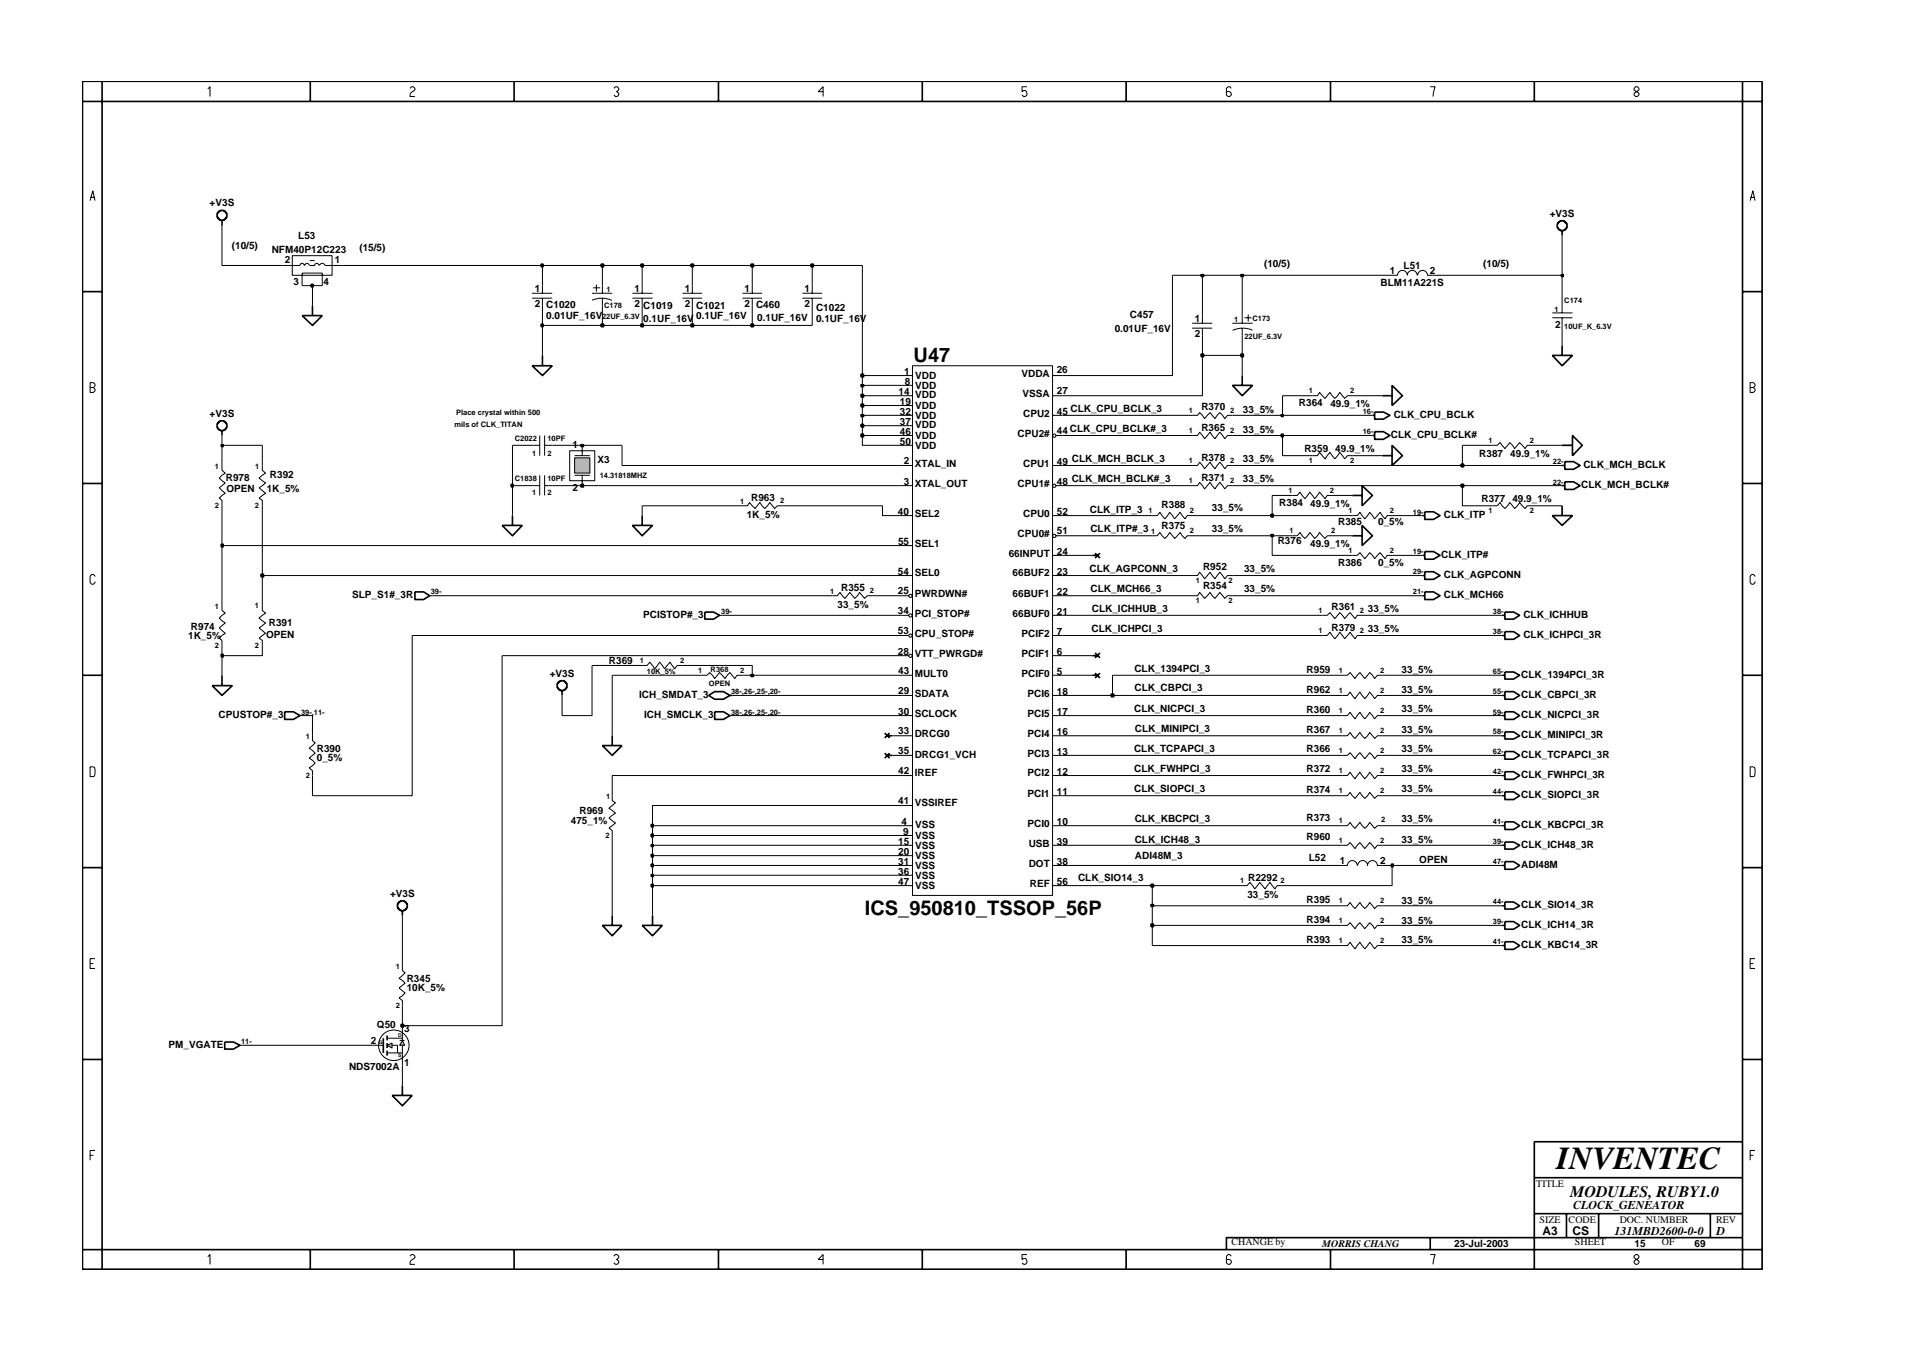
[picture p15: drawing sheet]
<svg xmlns="http://www.w3.org/2000/svg" width="297mm" height="210mm" viewBox="0 0 297 210" stroke-linecap="round" stroke-linejoin="round" font-family="sans-serif">
<defs><g id="words">
<text font-size="5" x="241.8" y="181.6">INVENTEC</text>
<g font-size="3.1">
<text x="141.9" y="56.3">U47</text>
<text x="134.4" y="142.2">ICS_950810_TSSOP_56P</text>
</g>
<text font-size="2.5" x="244" y="185.9">MODULES, RUBY1.0</text>
<g font-size="1.9">
<text x="239.6" y="191.9">A3</text>
<text x="244.3" y="192">CS</text>
<text x="244.4" y="187.9">CLOCK_GENEATOR</text>
<text x="250.8" y="191.9">131MBD2600-0-0</text>
<text x="266.6" y="191.9">D</text>
</g>
<g font-size="1.6">
<text x="32.6" y="32.1">+V3S</text>
<text x="240.8" y="33.7">+V3S</text>
<text x="36" y="38.7">(10/5)</text>
<text x="42.2" y="39.3">NFM40P12C223</text>
<text x="44.2" y="40.9">2</text>
<text x="46.3" y="37.1">L53</text>
<text x="52" y="40.9">1</text>
<text x="55.8" y="38.9">(15/5)</text>
<text x="196.4" y="41.5">(10/5)</text>
<text x="218.1" y="41.8">L51</text>
<text x="230.4" y="41.5">(10/5)</text>
<text x="45.6" y="44.3">3</text>
<text x="50.2" y="44.3">4</text>
<text x="83.1" y="45.3">1</text>
<text x="83.1" y="47.7">2</text>
<text x="84.9" y="47.9">C1020</text>
<text x="98.6" y="45.3">1</text>
<text x="98.6" y="47.7">2</text>
<text x="106.4" y="45.3">1</text>
<text x="106.4" y="47.7">2</text>
<text x="115.7" y="45.3">1</text>
<text x="115.7" y="47.7">2</text>
<text x="117.5" y="47.9">C460</text>
<text x="125" y="45.3">1</text>
<text x="125" y="47.7">2</text>
<text x="214.5" y="44.4">BLM11A221S</text>
<text x="215.9" y="42.6">1</text>
<text x="222.1" y="42.6">2</text>
<text x="84.9" y="49.6">0.01UF_16V</text>
<text x="99.9" y="50">0.1UF_16V</text>
<text x="99.9" y="48">C1019</text>
<text x="108.1" y="49.6">0.1UF_16V</text>
<text x="108.1" y="48">C1021</text>
<text x="117.6" y="49.8">0.1UF_16V</text>
<text x="126.8" y="50">0.1UF_16V</text>
<text x="126.8" y="48.3">C1022</text>
<text x="173.2" y="51.6">0.01UF_16V</text>
<text x="175.5" y="49.4">C457</text>
<text x="185.6" y="50">1</text>
<text x="185.6" y="52.3">2</text>
<text x="241.6" y="51">2</text>
<text x="140.5" y="58.3">1</text>
<text x="140.6" y="59.8">8</text>
<text x="142.2" y="58.9">VDD</text>
<text x="158.7" y="58.5">VDDA</text>
<text x="164.2" y="58">26</text>
<text x="32.6" y="64.8">+V3S</text>
<text x="139.6" y="61.4">14</text>
<text x="139.8" y="62.9">19</text>
<text x="139.8" y="64.4">32</text>
<text x="142.2" y="60.4">VDD</text>
<text x="142.2" y="61.9">VDD</text>
<text x="142.2" y="63.5">VDD</text>
<text x="142.2" y="65">VDD</text>
<text x="158.9" y="61.6">VSSA</text>
<text x="159" y="64.8">CPU2</text>
<text x="164.2" y="61.2">27</text>
<text x="164.2" y="64.4">45</text>
<text x="166.3" y="64">CLK_CPU_BCLK_3</text>
<text x="186.6" y="63.8">R370</text>
<text x="193.1" y="64.2">33_5%</text>
<text x="201.8" y="63">R364</text>
<text x="206.7" y="63.2">49.9_1%</text>
<text x="216.5" y="64.9">CLK_CPU_BCLK</text>
<text x="88.9" y="69.6">1</text>
<text x="92.8" y="72">X3</text>
<text x="139.8" y="66.1">37</text>
<text x="139.8" y="67.6">46</text>
<text x="139.8" y="69.1">50</text>
<text x="142.2" y="66.6">VDD</text>
<text x="142.2" y="68.2">VDD</text>
<text x="142.2" y="69.7">VDD</text>
<text x="158.1" y="67.9">CPU2#</text>
<text x="164.2" y="67.5">44</text>
<text x="166.2" y="67">CLK_CPU_BCLK#_3</text>
<text x="166.5" y="71.7">CLK_MCH_BCLK_3</text>
<text x="186.6" y="66.9">R365</text>
<text x="186.6" y="71.6">R378</text>
<text x="193.1" y="67.3">33_5%</text>
<text x="193.1" y="71.7">33_5%</text>
<text x="202.6" y="70.2">R359</text>
<text x="207.4" y="70.2">49.9_1%</text>
<text x="216.1" y="68.1">CLK_CPU_BCLK#</text>
<text x="229.8" y="71">R387</text>
<text x="234.6" y="71">49.9_1%</text>
<text x="35.1" y="74.7">R978</text>
<text x="35.2" y="76.4">OPEN</text>
<text x="41.4" y="76.4">1K_5%</text>
<text x="41.9" y="74.3">R392</text>
<text x="88.9" y="76.2">2</text>
<text x="116.7" y="77.8">R963</text>
<text x="140.4" y="72.1">2</text>
<text x="140.4" y="75.3">3</text>
<text x="142.1" y="72.6">XTAL_IN</text>
<text x="142.1" y="75.6">XTAL_OUT</text>
<text x="158.1" y="75.6">CPU1#</text>
<text x="159" y="72.6">CPU1</text>
<text x="164.2" y="72.2">49</text>
<text x="164.2" y="75.3">48</text>
<text x="166.5" y="74.8">CLK_MCH_BCLK#_3</text>
<text x="186.6" y="74.7">R371</text>
<text x="193.1" y="74.9">33_5%</text>
<text x="230.2" y="78">R377</text>
<text x="235" y="78">49.9_1%</text>
<text x="245.6" y="75.9">CLK_MCH_BCLK#</text>
<text x="246" y="72.7">CLK_MCH_BCLK</text>
<text x="116" y="80.5">1K_5%</text>
<text x="139.5" y="80">40</text>
<text x="142.1" y="80.3">SEL2</text>
<text x="158.1" y="83.4">CPU0#</text>
<text x="159" y="80.3">CPU0</text>
<text x="164.2" y="80">52</text>
<text x="164.2" y="83">51</text>
<text x="169.3" y="79.7">CLK_ITP_3</text>
<text x="169.4" y="82.6">CLK_ITP#_3</text>
<text x="180.5" y="82.2">R375</text>
<text x="180.5" y="78.9">R388</text>
<text x="188.3" y="82.6">33_5%</text>
<text x="188.3" y="79.3">33_5%</text>
<text x="198.7" y="78.6">R384</text>
<text x="203.5" y="78.8">49.9_1%</text>
<text x="207.9" y="81.6">R385</text>
<text x="214.1" y="81.6">0_5%</text>
<text x="224.3" y="80.5">CLK_ITP</text>
<text x="139.5" y="89.3">54</text>
<text x="139.5" y="84.7">55</text>
<text x="142.1" y="89.6">SEL0</text>
<text x="142.1" y="84.9">SEL1</text>
<text x="156.7" y="86.5">66INPUT</text>
<text x="157.3" y="89.6">66BUF2</text>
<text x="164.2" y="89.3">23</text>
<text x="164.2" y="86.2">24</text>
<text x="169.3" y="88.8">CLK_AGPCONN_3</text>
<text x="186.9" y="88.5">R952</text>
<text x="193.3" y="88.8">33_5%</text>
<text x="198.5" y="84.6">R376</text>
<text x="203.5" y="84.9">49.9_1%</text>
<text x="207.9" y="87.9">R386</text>
<text x="214.1" y="87.9">0_5%</text>
<text x="223.9" y="86.7">CLK_ITP#</text>
<text x="224.3" y="89.8">CLK_AGPCONN</text>
<text x="54.7" y="92.9">SLP_S1#_3R</text>
<text x="130.1" y="94.5">33_5%</text>
<text x="130.7" y="91.8">R355</text>
<text x="139.5" y="92.3">25</text>
<text x="139.5" y="95.4">34</text>
<text x="142.1" y="95.8">PCI_STOP#</text>
<text x="142.1" y="92.7">PWRDWN#</text>
<text x="157.3" y="95.8">66BUF0</text>
<text x="157.3" y="92.7">66BUF1</text>
<text x="164.2" y="95.5">21</text>
<text x="164.2" y="92.5">22</text>
<text x="169.4" y="91.9">CLK_MCH66_3</text>
<text x="169.6" y="95.1">CLK_ICHHUB_3</text>
<text x="186.9" y="91.5">R354</text>
<text x="193.3" y="92">33_5%</text>
<text x="206.9" y="94.8">R361</text>
<text x="212.5" y="95.1">33_5%</text>
<text x="224.3" y="92.9">CLK_MCH66</text>
<text x="29.2" y="99.3">1K_5%</text>
<text x="29.7" y="97.8">R974</text>
<text x="41.3" y="99.2">OPEN</text>
<text x="41.8" y="97.2">R391</text>
<text x="99.9" y="96">PCISTOP#_3</text>
<text x="139.5" y="101.7">28</text>
<text x="139.5" y="98.6">53</text>
<text x="142.1" y="99">CPU_STOP#</text>
<text x="158.7" y="99">PCIF2</text>
<text x="164.2" y="101.8">6</text>
<text x="164.2" y="98.7">7</text>
<text x="169.6" y="98.1">CLK_ICHPCI_3</text>
<text x="206.9" y="98">R379</text>
<text x="212.5" y="98.1">33_5%</text>
<text x="236.7" y="96">CLK_ICHHUB</text>
<text x="236.7" y="99.1">CLK_ICHPCI_3R</text>
<text x="85.4" y="105.1">+V3S</text>
<text x="94.6" y="103.2">R369</text>
<text x="139.6" y="107.9">29</text>
<text x="139.6" y="104.7">43</text>
<text x="142.1" y="102">VTT_PWRGD#</text>
<text x="142.1" y="105.1">MULT0</text>
<text x="158.7" y="105.1">PCIF0</text>
<text x="158.7" y="102">PCIF1</text>
<text x="164.2" y="108">18</text>
<text x="164.2" y="104.8">5</text>
<text x="176.2" y="104.4">CLK_1394PCI_3</text>
<text x="176.2" y="107.4">CLK_CBPCI_3</text>
<text x="203" y="104.6">R959</text>
<text x="203" y="107.7">R962</text>
<text x="217.7" y="104.6">33_5%</text>
<text x="217.7" y="107.7">33_5%</text>
<text x="236.3" y="105.3">CLK_1394PCI_3R</text>
<text x="34" y="111.6">CPUSTOP#_3</text>
<text x="99.3" y="108.4">ICH_SMDAT_3</text>
<text x="100.1" y="111.6">ICH_SMCLK_3</text>
<text x="139.6" y="111">30</text>
<text x="142.1" y="111.3">SCLOCK</text>
<text x="142.1" y="108.3">SDATA</text>
<text x="159.6" y="111.3">PCI5</text>
<text x="159.6" y="108.3">PCI6</text>
<text x="164.2" y="111.1">17</text>
<text x="176.2" y="110.6">CLK_NICPCI_3</text>
<text x="176.3" y="113.7">CLK_MINIPCI_3</text>
<text x="203" y="110.8">R360</text>
<text x="203" y="113.9">R367</text>
<text x="217.7" y="113.9">33_5%</text>
<text x="217.7" y="110.6">33_5%</text>
<text x="236.3" y="111.6">CLK_NICPCI_3R</text>
<text x="236.3" y="108.4">CLK_CBPCI_3R</text>
<text x="49.2" y="118.3">0_5%</text>
<text x="49.2" y="116.8">R390</text>
<text x="139.6" y="114.1">33</text>
<text x="139.6" y="117.2">35</text>
<text x="142.1" y="114.5">DRCG0</text>
<text x="142.1" y="117.7">DRCG1_VCH</text>
<text x="159.6" y="117.6">PCI3</text>
<text x="159.6" y="114.5">PCI4</text>
<text x="164.2" y="117.3">13</text>
<text x="164.2" y="114.1">16</text>
<text x="176.2" y="116.8">CLK_TCPAPCI_3</text>
<text x="176.2" y="119.9">CLK_FWHPCI_3</text>
<text x="203" y="119.9">R372</text>
<text x="203" y="116.8">R366</text>
<text x="217.7" y="119.9">33_5%</text>
<text x="217.7" y="116.8">33_5%</text>
<text x="236.3" y="117.8">CLK_TCPAPCI_3R</text>
<text x="236.3" y="114.6">CLK_MINIPCI_3R</text>
<text x="139.6" y="125">41</text>
<text x="139.6" y="120.3">42</text>
<text x="142.1" y="125.3">VSSIREF</text>
<text x="142.1" y="120.6">IREF</text>
<text x="159.6" y="123.8">PCI1</text>
<text x="159.6" y="120.6">PCI2</text>
<text x="164.2" y="123.5">11</text>
<text x="164.2" y="120.4">12</text>
<text x="176.2" y="123">CLK_SIOPCI_3</text>
<text x="203" y="123.2">R374</text>
<text x="217.7" y="123">33_5%</text>
<text x="236.3" y="120.9">CLK_FWHPCI_3R</text>
<text x="236.3" y="123.9">CLK_SIOPCI_3R</text>
<text x="88.7" y="128">475_1%</text>
<text x="90" y="126.5">R969</text>
<text x="139.6" y="131.2">15</text>
<text x="140.1" y="128.2">4</text>
<text x="140.3" y="129.7">9</text>
<text x="142.2" y="128.7">VSS</text>
<text x="142.2" y="130.3">VSS</text>
<text x="142.2" y="131.8">VSS</text>
<text x="159.6" y="128.4">PCI0</text>
<text x="159.8" y="131.6">USB</text>
<text x="164.2" y="131.2">39</text>
<text x="164.2" y="128.2">10</text>
<text x="176.3" y="127.7">CLK_KBCPCI_3</text>
<text x="176.3" y="131">CLK_ICH48_3</text>
<text x="203" y="130.6">R960</text>
<text x="203" y="127.5">R373</text>
<text x="217.7" y="131">33_5%</text>
<text x="217.7" y="127.7">33_5%</text>
<text x="236.3" y="128.6">CLK_KBCPCI_3R</text>
<text x="236.3" y="131.7">CLK_ICH48_3R</text>
<text x="139.6" y="132.9">20</text>
<text x="139.6" y="134.4">31</text>
<text x="139.6" y="135.9">36</text>
<text x="139.6" y="137.5">47</text>
<text x="142.2" y="133.4">VSS</text>
<text x="142.2" y="135">VSS</text>
<text x="142.2" y="136.5">VSS</text>
<text x="159.8" y="134.7">DOT</text>
<text x="160" y="137.7">REF</text>
<text x="164.2" y="137.5">56</text>
<text x="164.2" y="134.4">38</text>
<text x="167.5" y="136.8">CLK_SIO14_3</text>
<text x="176.3" y="133.5">ADI48M_3</text>
<text x="193.9" y="136.8">R2292</text>
<text x="203.3" y="133.7">L52</text>
<text x="208.1" y="134.3">1</text>
<text x="214.4" y="134.3">2</text>
<text x="220.5" y="134.1">OPEN</text>
<text x="236.3" y="134.9">ADI48M</text>
<text x="60.6" y="139.4">+V3S</text>
<text x="142.2" y="138.1">VSS</text>
<text x="193.8" y="139.5">33_5%</text>
<text x="203" y="140.3">R395</text>
<text x="203" y="143.4">R394</text>
<text x="217.7" y="140.5">33_5%</text>
<text x="217.7" y="143.6">33_5%</text>
<text x="236.3" y="141">CLK_SIO14_3R</text>
<text x="203" y="146.5">R393</text>
<text x="217.7" y="146.5">33_5%</text>
<text x="236.3" y="147.3">CLK_KBC14_3R</text>
<text x="236.3" y="144.2">CLK_ICH14_3R</text>
<text x="63.2" y="152.5">R345</text>
<text x="63.2" y="154">10K_5%</text>
<text x="58.6" y="159.7">Q50</text>
<text x="62.8" y="160.4">3</text>
<text x="26.2" y="162.8">PM_VGATE</text>
<text x="54.2" y="166.2">NDS7002A</text>
<text x="57.6" y="162.2">2</text>
<text x="62.8" y="165.6">1</text>
<text x="238.7" y="184.4">TITLE</text>
<text x="239.2" y="190">SIZE</text>
<text x="243.7" y="190">CODE</text>
<text x="251.6" y="190">DOC. NUMBER</text>
<text x="266.6" y="190">REV</text>
<text x="191.3" y="193.5">CHANGE by</text>
<text x="205.4" y="193.7">MORRIS CHANG</text>
<text x="225.9" y="193.7">23-Jul-2003</text>
<text x="244.7" y="193.5">SHEET</text>
<text x="253.9" y="193.7">15</text>
<text x="258.2" y="193.5">OF</text>
<text x="263.3" y="193.7">69</text>
</g>
<g font-size="1.2">
<text x="93.8" y="47.9">C178</text>
<text x="94.2" y="45.3">1</text>
<text x="243" y="47">C174</text>
<text x="93.5" y="49.6">22UF_6.3V</text>
<text x="191.7" y="50">1</text>
<text x="193.3" y="52.7">22UF_6.3V</text>
<text x="194.6" y="49.8">C173</text>
<text x="241.5" y="48.4">1</text>
<text x="243" y="51.2">10UF_K_6.3V</text>
<text x="70.9" y="64.5">Place crystal within 500</text>
<text x="184.7" y="64.2">1</text>
<text x="191.1" y="64.2">2</text>
<text x="203.3" y="61.1">1</text>
<text x="209.7" y="61.1">2</text>
<text x="211.7" y="64.4">16-</text>
<text x="70.6" y="66.3">mils of CLK_TITAN</text>
<text x="80" y="68.5">C2022</text>
<text x="82.7" y="70.8">1</text>
<text x="85" y="68.5">10PF</text>
<text x="85" y="70.8">2</text>
<text x="184.7" y="67.3">1</text>
<text x="184.7" y="72">1</text>
<text x="191.1" y="67.3">2</text>
<text x="191.1" y="72">2</text>
<text x="203.3" y="72">1</text>
<text x="209.7" y="72">2</text>
<text x="211.7" y="67.5">16-</text>
<text x="231.3" y="68.8">1</text>
<text x="237.7" y="68.8">2</text>
<text x="33.4" y="72.8">1</text>
<text x="39.7" y="72.8">1</text>
<text x="80" y="74.7">C1838</text>
<text x="82.7" y="77">1</text>
<text x="85" y="74.7">10PF</text>
<text x="85" y="77">2</text>
<text x="93.2" y="74.3">14.31818MHZ</text>
<text x="184.7" y="75">1</text>
<text x="191.1" y="75">2</text>
<text x="200.2" y="76.6">1</text>
<text x="206.6" y="76.6">2</text>
<text x="241.3" y="72.2">22-</text>
<text x="241.3" y="75.3">22-</text>
<text x="33.4" y="78.9">2</text>
<text x="39.6" y="78.9">2</text>
<text x="115" y="78.2">1</text>
<text x="121.2" y="78.2">2</text>
<text x="178.4" y="79.7">1</text>
<text x="178.8" y="83">1</text>
<text x="184.9" y="82.8">2</text>
<text x="184.9" y="79.7">2</text>
<text x="200.3" y="82.8">1</text>
<text x="206.8" y="82.8">2</text>
<text x="209.5" y="79.7">1</text>
<text x="215.9" y="79.7">2</text>
<text x="219.5" y="79.9">19-</text>
<text x="231.3" y="79.7">1</text>
<text x="237.7" y="79.7">2</text>
<text x="209.5" y="86">1</text>
<text x="215.9" y="86">2</text>
<text x="219.5" y="86.1">19-</text>
<text x="219.5" y="89.3">29-</text>
<text x="33.4" y="94.6">1</text>
<text x="39.6" y="94.5">1</text>
<text x="66.9" y="92.3">39-</text>
<text x="112" y="95.4">39-</text>
<text x="129" y="92.2">1</text>
<text x="135.2" y="92.1">2</text>
<text x="185.8" y="90.6">1</text>
<text x="185.8" y="93.7">1</text>
<text x="190.9" y="90.6">2</text>
<text x="190.9" y="93.7">2</text>
<text x="204.8" y="95.3">1</text>
<text x="211.3" y="95.3">2</text>
<text x="219.5" y="92.3">21-</text>
<text x="231.9" y="95.4">38-</text>
<text x="33.4" y="100.7">2</text>
<text x="39.6" y="100.7">2</text>
<text x="204.8" y="98.4">1</text>
<text x="211.3" y="98.4">2</text>
<text x="231.9" y="98.6">38-</text>
<text x="99.4" y="103.1">1</text>
<text x="100.5" y="104.7">10K_5%</text>
<text x="105.7" y="103.1">2</text>
<text x="108.5" y="104.6">1</text>
<text x="110.1" y="106.5">OPEN</text>
<text x="110.4" y="104.4">R368</text>
<text x="113.6" y="107.9">38-,26-,25-,20-</text>
<text x="115" y="104.6">2</text>
<text x="208" y="104.6">1</text>
<text x="208" y="107.7">1</text>
<text x="214.4" y="107.7">2</text>
<text x="214.4" y="104.6">2</text>
<text x="231.9" y="104.7">65-</text>
<text x="231.9" y="107.9">55-</text>
<text x="46.8" y="111">39-,11-</text>
<text x="113.6" y="111">38-,26-,25-,20-</text>
<text x="208" y="110.8">1</text>
<text x="208" y="113.9">1</text>
<text x="214.4" y="110.8">2</text>
<text x="214.4" y="113.9">2</text>
<text x="231.9" y="111">59-</text>
<text x="47.5" y="114.8">1</text>
<text x="208" y="117">1</text>
<text x="214.4" y="117">2</text>
<text x="231.9" y="114.1">58-</text>
<text x="231.9" y="117.2">62-</text>
<text x="47.5" y="120.9">2</text>
<text x="94.2" y="124.1">1</text>
<text x="208" y="123.2">1</text>
<text x="208" y="120.1">1</text>
<text x="214.4" y="123.2">2</text>
<text x="214.4" y="120.1">2</text>
<text x="231.9" y="120.3">42-</text>
<text x="231.9" y="123.4">44-</text>
<text x="94.1" y="130.2">2</text>
<text x="208" y="131">1</text>
<text x="208" y="127.9">1</text>
<text x="214.4" y="131">2</text>
<text x="214.6" y="127.7">2</text>
<text x="231.9" y="128">41-</text>
<text x="231.9" y="131.2">39-</text>
<text x="192.6" y="137.3">1</text>
<text x="198.9" y="137.2">2</text>
<text x="231.9" y="134.3">47-</text>
<text x="208" y="143.4">1</text>
<text x="208" y="140.3">1</text>
<text x="214.4" y="143.4">2</text>
<text x="214.4" y="140.3">2</text>
<text x="231.9" y="140.5">44-</text>
<text x="231.9" y="143.6">39-</text>
<text x="208" y="146.5">1</text>
<text x="214.4" y="146.5">2</text>
<text x="231.9" y="146.7">41-</text>
<text x="61.5" y="150.6">1</text>
<text x="61.5" y="156.6">2</text>
<text x="37.5" y="162.2">11-</text>
</g>
<g font-size=".8">
<text x="61.8" y="161.1">D</text>
<text x="58.9" y="162.3">G</text>
<text x="61.8" y="164.3">S</text>
</g>
</g></defs>
<g fill="none" stroke="#000" stroke-width=".25">
<path d="M34.1 32.8l.6-.1 .5 .3v.7l-.3 .4-.7 .1-.4-.3-.1-.7zM34.5 34.3v.8M46.9 49h3.2l-1.6 1.6zM48.5 47.5v1.5M34.1 65.5l.6-.1 .5 .3v.7l-.3 .4-.7 .1-.4-.3-.1-.7zM34.5 66.9v.8M213.2 67.7h.4M213.6 67.1h1.3l1 .6-1 .6h-1.3zM242.7 78.6v1.5M210.1 83.2h1.5M211.6 81.6l1.6 1.6-1.6 1.6zM241.2 80.1h3.1l-1.6 1.5z"/>
<path d="M86.6 106.1l.3-.2a.55 .55 0 0 1 .9 .1l.3 .3v.5l-.5 .5h-.5l-.5-.4v-.1zM87.3 107.3v.7M233.4 117.4h.4M233.4 108h.4M233.8 119.9h1.3l1 .6-1 .6h-1.3zM233.8 116.8h1.3l1 .6-1 .6h-1.3zM233.8 107.5h1.3l1 .5-1 .6h-1.3zM233.4 120.5h.4M93.6 143.8h3l-1.5 1.6zM95.1 142.3v1.5M233.4 143.8h.4M233.8 143.2h1.3l1 .6-1 .6h-1.3z"/>
<path d="M34.9 161.9h1.4l1 .5-1 .6h-1.4z"/>
</g>
<g fill="none" stroke="#000" stroke-width=".16">
<path d="M106 45.6h3.1M106 46.3h3.1M107.6 44.4v1.2M107.6 46.3v1.2M82.7 75.5h1.1M83.8 73.8v3.2M84.6 75.5h1.2M84.6 73.8v3.2M88.5 70h3.9v4.7h-3.9zM89.3 70.8h2.3M89.3 73.8h2.3M90.5 69.2v1.6"/>
<path d="M90.5 73.8v1.7M115.3 78.6h.8l.3-.5 .9 .9 .8-.9 .7 .9 .8-.9 .7 .9 .5-.4h.7M185.2 75.5h.8l.4-.6 .7 1.1 .9-1.1 .8 1.1 .7-1.1 .8 1.1 .4-.5h.8M200.8 77h.7l.5-.5 .7 1 .8-1 .7 1 .8-1 .9 1 .3-.5h.8M179 80.1h.8l.4-.5 .8 1 .7-1 .8 1 .8-1 .8 1 .3-.5h.8M179 83.2h.8l.4-.5 .8 1 .7-1 .8 1 .8-1 .8 1 .3-.5h.8M210.1 86.3h.7l.5-.4 .7 .9 .8-.9 .8 .9 .8-.9 .8 .9 .3-.5h.8M208.6 111.2h.7l.4-.5 .8 1 .8-1 .7 1 .8-1 .8 1 .4-.5h.7M208.6 131.3h.7l.4-.4 .8 .9 .8-.9 .7 .9 .8-.9 .8 .9 .4-.5h.7M208.6 123.6h.7l.4-.5 .8 1 .8-1 .7 1 .8-1 .8 1 .4-.5h.7M37.3 162.4h.3"/>
</g>
<path d="M89.3 71.1h2.3v2.4h-2.3z" fill-rule="evenodd" fill="#b3b3b3" stroke="#000" stroke-width=".16"/>
<g fill="none" stroke="#000" stroke-width=".16">
<path d="M45.4 39.7h6.2v3.1h-6.2zM43.9 41.2h2.7a.34 .34 0 0 1 .3-.3 .34 .34 0 0 1 .4 .3M46.9 44.4v-2h3.2v2M47.4 41.2a.34 .34 0 0 1 .3-.3 .34 .34 0 0 1 .3 .3M48.1 41.2h.8a.34 .34 0 0 1 .3-.3 .34 .34 0 0 1 .4 .3M48.1 40.5h.8M49.7 41.2a.42 .42 0 0 1 .4-.3 .42 .42 0 0 1 .4 .3h2.7M92 45.6h3.1M92 46.6a3.7 3.7 0 0 1 3.1 .1M92.1 44.7h1.1M92.7 44.2v1.1M93.6 44.4v1.2"/>
<path d="M93.6 46.3v1.2M124.7 45.6h3M124.7 46.3h3M126.2 44.4v1.2M126.2 46.3v1.2M216.3 42.8h.8a.76 .76 0 0 1 .8-.8 .76 .76 0 0 1 .7 .8 .76 .76 0 0 1 .8-.8 .76 .76 0 0 1 .8 .8M220.2 42.8a.76 .76 0 0 1 .8-.8 .76 .76 0 0 1 .8 .8h.7M34.5 72.3v.8l.5 .4-.9 .8 .9 .7-.9 .8 .9 .8-.9 .8 .4 .3v.9M185.2 64.5h.8l.4-.4 .7 .9 .9-.9 .8 .9 .7-.9 .8 .9 .4-.5h.8M203.9 70.8h.8l.3-.5 .9 1 .7-1 .8 1 .7-1 .8 1 .4-.5h.8M231.8 78.6h.8l.4-.5 .8 .9 .8-.9 .7 .9 .8-.9 .8 .9 .4-.4h.7M40.8 94.1v.7l.5 .5-1.1 .7 1.1 .8-1.1 .8 1.1 .8-1.1 .8 .6 .3v.8"/>
<path d="M185.2 89.4h.8l.4-.5 .7 1 .9-1 .8 1 .7-1 .8 1 .4-.5h.8M205.4 95.6h.8l.4-.4 .8 .9 .7-.9 .8 .9 .8-.9 .8 .9 .3-.5h.8M48.5 114.3v.8l.5 .3-1 .9 1 .7-1 .8 1 .7-1 .8 .5 .4v.8M95.1 123.6v.8l.5 .3-1 .9 1 .7-1 .8 1 .8-1 .7 .5 .4v.8M62.5 150v.8l.4 .3-.9 .9 .9 .8-.9 .7 .9 .8-.9 .7 .5 .5v.7M57.9 162.4h1.6"/>
</g>
<g fill="none" stroke="#000" stroke-width=".25">
<path d="M191.5 59.9h3.1l-1.6 1.6zM193 58.3v1.6M216.3 59.9l1.6 1.6-1.6 1.5zM210.1 77h1.5M211.6 75.5l1.6 1.5-1.6 1.6zM214.7 61.5h1.6M242.7 75.5h.4M242.7 72.3h.4M243.1 74.9h1.4l1 .6-1 .5h-1.4zM243.1 71.7h1.4l1 .6-1 .6h-1.4zM221 92.6h.3M221.3 92h1.4l1 .6-1 .5h-1.4z"/>
<path d="M233.4 95.6h.4M233.8 95.1h1.3l1 .5-1 .6h-1.3zM33 106.5h3.1l-1.6 1.5zM34.5 104.9v1.6M169.7 104.9h.8M170.1 104.6l.8 .7M170.9 104.6l-.8 .7M233.4 128.3h.4M233.4 134.5h.4M233.8 127.7h1.3l1 .6-1 .6h-1.3zM233.8 133.9h1.3l1 .6-1 .6h-1.3zM233.4 146.9h.4"/>
<path d="M233.8 146.3h1.3l1 .6-1 .6h-1.3zM59.5 161.3v2.3"/>
</g>
<path d="M62.5 161.6l.4 .8h-.8z" fill-rule="evenodd" fill="#b3b3b3" stroke="#000" stroke-width=".16"/>
<path d="M62.1 161.6h.8" fill="none" stroke="#000" stroke-width=".16"/>
<path d="M60.1 162.4l.8-.3v.7z" fill-rule="evenodd" fill="#b3b3b3" stroke="#000" stroke-width=".16"/>
<g fill="none" stroke="#000" stroke-width=".25">
<path d="M242.1 34.6l.2-.1a.55 .55 0 0 1 .9 .1l.2 .2v.5l-.5 .5h-.5l-.4-.3-.1-.7zM242.7 35.8v.8M82.7 56.8h3.1l-1.5 1.5zM84.3 55.2v1.6M241.2 55.2h3.1l-1.6 1.6zM242.7 53.7v1.5M213.2 64.5h.4M213.6 64h1.3l1 .5-1 .6h-1.3zM214.7 70.8h1.6M216.3 69.2l1.6 1.6-1.6 1.5zM221.3 79.5h1.4l1 .6-1 .6h-1.4zM242.7 69.2h1.6"/>
<path d="M244.3 67.7l1.5 1.5-1.5 1.6zM64.5 92h1.3l.9 .6-.9 .5h-1.3zM78 81.6h3.1l-1.5 1.6zM79.6 80.1v1.5M98.2 81.6h3.2l-1.6 1.6zM99.8 80.1v1.5M109.5 95.1h1.4l.9 .5-.9 .6h-1.4zM169.7 86.3h.8M170.1 86l.8 .7M170.9 86l-.8 .7M221 80.1h.3M221 86.3h.3"/>
<path d="M221 89.4h.3M221.3 85.7h1.4l1 .6-1 .6h-1.4zM221.3 88.8h1.4l1 .6-1 .6h-1.4zM233.4 98.7h.4M233.8 98.1h1.3l1 .6-1 .6h-1.3zM44.2 110.6h1.4l1 .6-1 .6h-1.4zM93.6 115.8h3l-1.5 1.6zM95.1 114.3v1.5M110.1 108l.9-.5h1.4l1 .5-1 .6h-1.4zM111 110.6h1.4l1 .6-1 .6h-1.4zM113.4 108h.3M137.4 113.9l.8 .8"/>
<path d="M137.4 117l.8 .8M137.9 114.3h.7M137.9 117.4h.7M138.2 113.9l-.8 .8M138.2 117l-.8 .8M169.7 101.9h.8M170.1 101.4l.8 .8M170.9 101.4l-.8 .8M233.4 111.2h.4M233.4 114.3h.4M233.4 104.9h.4M233.8 110.6h1.3l1 .6-1 .6h-1.3z"/>
<path d="M233.8 113.7h1.3l1 .6-1 .5h-1.3zM233.8 104.4h1.3l1 .5-1 .6h-1.3zM233.4 123.6h.4M233.4 131.3h.4M233.8 123h1.3l1 .6-1 .6h-1.3zM233.8 130.8h1.3l1 .5-1 .6h-1.3zM62.1 140.1l.7-.1 .4 .3 .1 .7-.4 .4-.6 .1-.5-.3v-.7zM62.5 141.5v.8M99.8 143.8h3.1l-1.5 1.6zM101.4 142.3v1.5M233.4 140.7h.4M233.8 140.1h1.3l1 .6-1 .5h-1.3z"/>
<path d="M60.1 160.9v.7M60.1 162.1v.7M60.1 163.3v.7M60.9 170.2h3.1l-1.5 1.6zM62.5 168.7v1.5"/>
</g>
<g fill="none" stroke="#000" stroke-width=".16">
<path d="M82.7 45.6h3.1M82.7 46.3h3.1M84.3 44.4v1.2M84.3 46.3v1.2M98.2 45.6h3.2M98.2 46.3h3.2M99.8 44.4v1.2M99.8 46.3v1.2M115.3 45.6h3.1M115.3 46.3h3.1M116.9 44.4v1.2M116.9 46.3v1.2"/>
<path d="M140.2 59.9h1.6M140.2 58.3h1.6M141.8 56.8h21.7v82.3h-21.7zM163.5 58.3h1.5M185.2 50.2h3.1M185.2 51h3.1M186.8 49v1.2M186.8 51v1.2M191.5 50.2h3.1M193 49v1.2M193 51v1.2M193.3 49.4h1.1"/>
<path d="M193.9 48.9v1.1M194.6 51.3a3.7 3.7 0 0 0-3.1 0M241.2 48.6h3.1M241.2 49.4h3.1M242.7 47.5v1.1M242.7 49.4v1.2M40.8 72.3v.8l.5 .4-1.1 .8 1.1 .7-1.1 .8 1.1 .8-1.1 .8 .6 .3v.9M82.7 69.2h1.1M83.8 67.7v3.1M84.6 69.2h1.2M84.6 67.7v3.1M140.2 69.2h1.6"/>
<path d="M140.2 61.5h1.6M140.2 72.3h1.6M140.2 67.7h1.6M140.2 63h1.6M140.2 66.1h1.6M140.2 64.5h1.6M140.2 75.5h1.6M163.5 61.5h1.5M163.5 72.3h1.5M163.5 64.5h1.5M164 67.7h1M164 75.5h1"/>
<path d="M185.2 72.3h.8l.4-.5 .7 1 .9-1 .8 1 .7-1 .8 1 .4-.5h.8M185.2 67.7h.8l.4-.5 .7 1 .9-1 .8 1 .7-1 .8 1 .4-.5h.8M203.9 61.5h.8l.3-.5 .9 .9 .7-.9 .8 .9 .7-.9 .8 .9 .4-.4h.8M231.8 69.2h.8l.4-.4 .8 .9 .8-.9 .7 .9 .8-.9 .8 .9 .4-.5h.7M34.5 94.1v.7l.5 .5-.9 .7 .9 .8-.9 .8 .9 .8-.9 .8 .4 .3v.8M66.7 92.6h.5M111.8 95.6h.4M129.3 92.6h.8l.4-.6 .8 1 .7-1 .8 1 .7-1 .8 1 .4-.4h.8M140.2 92.6h1M140.2 95.6h1M140.2 98.7h1M140.2 84.8h1.6"/>
<path d="M140.2 80.1h1.6M140.2 89.4h1.6M163.5 92.6h1.5M163.5 95.6h1.5M163.5 98.7h1.5M163.5 80.1h1.5M163.5 89.4h1.5M163.5 86.3h1.5M164 83.2h1M185.2 92.6h.8l.4-.6 .7 1 .9-1 .8 1 .7-1 .8 1 .4-.4h.8M200.8 83.2h.7l.5-.5 .7 1 .8-1 .7 1 .8-1 .9 1 .3-.5h.8M205.4 98.7h.8l.4-.5 .8 1 .7-1 .8 1 .8-1 .8 1 .3-.5h.8"/>
<path d="M210.1 80.1h.7l.5-.5 .7 1 .8-1 .8 1 .8-1 .8 1 .3-.5h.8M46.6 111.2h.3M99.8 103.4h.7l.5-.5 .7 1 .8-1 .7 1 .9-1 .7 1 .4-.5h.8M109.1 104.9h.7l.5-.4 .7 .9 .8-.9 .8 .9 .8-.9 .8 .9 .3-.5h.8M113.4 111.2h.3M140.2 114.3h1.6M140.2 117.4h1.6M140.2 104.9h1.6M140.2 111.2h1.6M140.2 108h1.6M140.2 101.9h1M163.5 114.3h1.5"/>
<path d="M163.5 117.4h1.5M163.5 104.9h1.5M163.5 111.2h1.5M163.5 108h1.5M163.5 101.9h1.5M208.6 114.3h.7l.4-.5 .8 .9 .8-.9 .7 .9 .8-.9 .8 .9 .4-.4h.7M208.6 117.4h.7l.4-.5 .8 1 .8-1 .7 1 .8-1 .8 1 .4-.5h.7M208.6 104.9h.7l.4-.4 .8 .9 .8-.9 .7 .9 .8-.9 .8 .9 .4-.5h.7M208.6 108h.7l.4-.5 .8 1.1 .8-1.1 .7 1.1 .8-1.1 .8 1.1 .4-.6h.7M140.2 128.3h1.6M140.2 137.6h1.6M140.2 134.5h1.6"/>
<path d="M140.2 120.5h1.6M140.2 125.2h1.6M140.2 131.3h1.6M140.2 129.8h1.6M140.2 136h1.6M140.2 132.9h1.6M163.5 128.3h1.5M163.5 137.6h1.5M163.5 134.5h1.5M163.5 120.5h1.5M163.5 131.3h1.5M163.5 123.6h1.5"/>
<path d="M193 137.6h.7l.5-.5 .7 1 .8-1 .8 1 .8-1 .8 1 .3-.5h.8M208.6 128.3h.7l.4-.5 .8 .9 .8-.9 .7 .9 .8-.9 .8 .9 .4-.4h.7M208.6 134.5h.7a.76 .76 0 0 1 .8-.8 .76 .76 0 0 1 .7 .8M208.6 120.5h.7l.4-.5 .8 1 .8-1 .7 1 .8-1 .8 1 .4-.5h.7M210.9 134.5a.76 .76 0 0 1 .8-.8 .76 .76 0 0 1 .8 .8 .76 .76 0 0 1 .7-.8 .76 .76 0 0 1 .8 .8h.7M62.5 159.4v2.2M208.6 146.9h.7l.4-.5 .8 1 .8-1 .7 1 .8-1 .8 1 .4-.5h.7M208.6 140.7h.7l.4-.5 .8 1 .8-1 .7 1 .8-1 .8 1 .4-.5h.7M208.6 143.8h.7l.4-.4 .8 .9 .8-.9 .7 .9 .8-.9 .8 .9 .4-.5h.7M37.6 162.4h20.3M60.1 163.6h2.4M60.1 161.3h2.4"/>
<path d="M60.9 162.4h.9v1.2M62.5 162.4v6.3"/>
<circle cx="163.8" cy="67.7" r=".25"/>
<circle cx="163.8" cy="75.5" r=".25"/>
<circle cx="141.4" cy="92.6" r=".25"/>
<circle cx="141.4" cy="98.8" r=".25"/>
<circle cx="141.4" cy="95.6" r=".25"/>
<circle cx="163.8" cy="83.3" r=".25"/>
<circle cx="141.4" cy="101.9" r=".25"/>
<circle cx="61.2" cy="162.4" r="2.37"/>
</g>
<path d="M62.3 159.2h.4v.3h-.4z" fill-rule="evenodd" fill="#c2c2c2" stroke="#000" stroke-width=".25"/>
<path d="M62.3 159.2h.4v.3h-.4z" fill="none" stroke="#000" stroke-width=".25"/>
<path d="M78 139.1v20.3h-15.5v-3.2M62.5 142.3v7.7M179 143.8v3.1h29.6M214.7 146.9h18.7" fill="none" stroke="#000" stroke-width=".16"/>
<path d="M178.8 143.6h.4v.3h-.4z" fill-rule="evenodd" fill="#c2c2c2" stroke="#000" stroke-width=".25"/>
<path d="M178.8 143.6h.4v.3h-.4z" fill="none" stroke="#000" stroke-width=".25"/>
<path d="M95.1 129.8v12.5M101.4 137.6v4.7M179 140.7v3.1h29.6M214.7 143.8h18.7" fill="none" stroke="#000" stroke-width=".16"/>
<path d="M178.8 140.6h.4v.2h-.4z" fill-rule="evenodd" fill="#c2c2c2" stroke="#000" stroke-width=".25"/>
<path d="M178.8 140.6h.4v.2h-.4z" fill="none" stroke="#000" stroke-width=".25"/>
<path d="M78 101.9v37.2M179 137.6v3.1h29.6M214.7 140.7h18.7" fill="none" stroke="#000" stroke-width=".16"/>
<path d="M101.2 137.4h.3v.4h-.3z" fill-rule="evenodd" fill="#c2c2c2" stroke="#000" stroke-width=".25"/>
<path d="M101.2 137.4h.3v.4h-.3z" fill="none" stroke="#000" stroke-width=".25"/>
<path d="M101.4 136v1.6h38.8M165 137.6h14" fill="none" stroke="#000" stroke-width=".16"/>
<path d="M178.8 137.4h.4v.4h-.4z" fill-rule="evenodd" fill="#c2c2c2" stroke="#000" stroke-width=".25"/>
<path d="M178.8 137.4h.4v.4h-.4z" fill="none" stroke="#000" stroke-width=".25"/>
<path d="M179 137.6h14M216.3 134.5v3.1h-17.1" fill="none" stroke="#000" stroke-width=".16"/>
<path d="M101.2 135.9h.3v.3h-.3z" fill-rule="evenodd" fill="#c2c2c2" stroke="#000" stroke-width=".25"/>
<path d="M101.2 135.9h.3v.3h-.3z" fill="none" stroke="#000" stroke-width=".25"/>
<path d="M101.4 134.5v1.5h38.8" fill="none" stroke="#000" stroke-width=".16"/>
<path d="M101.2 134.3h.3v.3h-.3z" fill-rule="evenodd" fill="#c2c2c2" stroke="#000" stroke-width=".25"/>
<path d="M101.2 134.3h.3v.3h-.3z" fill="none" stroke="#000" stroke-width=".25"/>
<path d="M101.4 132.9v1.6h38.8M165 134.5h43.6M214.7 134.5h1.6" fill="none" stroke="#000" stroke-width=".16"/>
<path d="M216.2 134.3h.2v.3h-.2z" fill-rule="evenodd" fill="#c2c2c2" stroke="#000" stroke-width=".25"/>
<path d="M216.2 134.3h.2v.3h-.2z" fill="none" stroke="#000" stroke-width=".25"/>
<path d="M216.3 134.5h17.1" fill="none" stroke="#000" stroke-width=".16"/>
<path d="M101.2 132.8h.3v.3h-.3z" fill-rule="evenodd" fill="#c2c2c2" stroke="#000" stroke-width=".25"/>
<path d="M101.2 132.8h.3v.3h-.3z" fill="none" stroke="#000" stroke-width=".25"/>
<path d="M101.4 131.3v1.6h38.8" fill="none" stroke="#000" stroke-width=".16"/>
<path d="M101.2 131.2h.3v.3h-.3z" fill-rule="evenodd" fill="#c2c2c2" stroke="#000" stroke-width=".25"/>
<path d="M101.2 131.2h.3v.3h-.3z" fill="none" stroke="#000" stroke-width=".25"/>
<path d="M101.4 129.8v1.5h38.8M165 131.3h43.6M214.7 131.3h18.7" fill="none" stroke="#000" stroke-width=".16"/>
<path d="M101.2 129.6h.3v.4h-.3z" fill-rule="evenodd" fill="#c2c2c2" stroke="#000" stroke-width=".25"/>
<path d="M101.2 129.6h.3v.4h-.3z" fill="none" stroke="#000" stroke-width=".25"/>
<path d="M101.4 128.3v1.5h38.8" fill="none" stroke="#000" stroke-width=".16"/>
<path d="M101.2 128.1h.3v.4h-.3z" fill-rule="evenodd" fill="#c2c2c2" stroke="#000" stroke-width=".25"/>
<path d="M101.2 128.1h.3v.4h-.3z" fill="none" stroke="#000" stroke-width=".25"/>
<g fill="none" stroke="#000" stroke-width=".16">
<path d="M64 98.7v24.9h-15.5v-3.1M46.9 111.2h1.6v3.1M92 103.4v7.8h-4.7v-3.2M95.1 104.9v9.4M113.7 111.2h26.5M113.7 108h26.5M138.6 117.4h1.6M138.6 114.3h1.6M165 117.4h43.6M165 114.3h43.6M165 111.2h43.6M165 108h7.8"/>
<path d="M214.7 117.4h18.7M214.7 114.3h18.7M214.7 111.2h18.7M140.2 125.2h-38.8v3.1h38.8M140.2 120.5h-45.1v3.1M165 128.3h43.6M165 123.6h43.6M165 120.5h43.6M214.7 128.3h18.7M214.7 123.6h18.7M214.7 120.5h18.7"/>
</g>
<path d="M172.7 107.9h.3v.3h-.3z" fill-rule="evenodd" fill="#c2c2c2" stroke="#000" stroke-width=".25"/>
<path d="M172.7 107.9h.3v.3h-.3z" fill="none" stroke="#000" stroke-width=".25"/>
<path d="M34.5 101.9v3M95.1 104.9h14M115.3 104.9h1.6M172.8 104.9v3.1h35.8M214.7 108h18.7" fill="none" stroke="#000" stroke-width=".16"/>
<path d="M116.7 104.8h.3v.3h-.3z" fill-rule="evenodd" fill="#c2c2c2" stroke="#000" stroke-width=".25"/>
<path d="M116.7 104.8h.3v.3h-.3z" fill="none" stroke="#000" stroke-width=".25"/>
<path d="M92 103.4h7.8M106 103.4h10.9v1.5h23.3M165 104.9h4.7M172.8 104.9h35.8M214.7 104.9h18.7" fill="none" stroke="#000" stroke-width=".16"/>
<path d="M34.4 101.7h.3v.3h-.3z" fill-rule="evenodd" fill="#c2c2c2" stroke="#000" stroke-width=".25"/>
<path d="M34.4 101.7h.3v.3h-.3z" fill="none" stroke="#000" stroke-width=".25"/>
<g fill="none" stroke="#000" stroke-width=".16">
<path d="M34.5 84.8v9.3M40.8 89.4v4.7M64 98.7h76.2M67.2 92.6h62.1M112.2 95.6h28M135.5 92.6h4.7M165 98.7h40.4M165 95.6h40.4M165 92.6h20.2M191.5 92.6h29.5M211.6 98.7h21.8M211.6 95.6h21.8"/>
<path d="M34.5 100.3v1.6h6.3v-1.6M78 101.9h62.2M165 101.9h4.7"/>
</g>
<path d="M40.6 89.3h.3v.3h-.3z" fill-rule="evenodd" fill="#c2c2c2" stroke="#000" stroke-width=".25"/>
<path d="M40.6 89.3h.3v.3h-.3z" fill="none" stroke="#000" stroke-width=".25"/>
<path d="M40.8 78.6v10.8h99.4M165 89.4h20.2M165 86.3h4.7M191.5 89.4h29.5M197.6 83.2v3.1h12.5M216.3 86.3h4.7" fill="none" stroke="#000" stroke-width=".16"/>
<path d="M34.4 84.6h.3v.3h-.3z" fill-rule="evenodd" fill="#c2c2c2" stroke="#000" stroke-width=".25"/>
<path d="M34.4 84.6h.3v.3h-.3z" fill="none" stroke="#000" stroke-width=".25"/>
<path d="M34.5 78.6v6.2h105.7M165 83.2h14M185.2 83.2h12.4" fill="none" stroke="#000" stroke-width=".16"/>
<path d="M197.5 83.1h.3v.2h-.3z" fill-rule="evenodd" fill="#c2c2c2" stroke="#000" stroke-width=".25"/>
<path d="M197.5 83.1h.3v.2h-.3z" fill="none" stroke="#000" stroke-width=".25"/>
<path d="M79.6 75.5v4.6M99.8 78.6v1.5M137.1 78.6v1.5h3.1M165 80.1h14M185.2 80.1h12.4M197.6 83.2h3.2M207 83.2h3.1" fill="none" stroke="#000" stroke-width=".16"/>
<path d="M197.5 79.9h.3v.4h-.3z" fill-rule="evenodd" fill="#c2c2c2" stroke="#000" stroke-width=".25"/>
<path d="M197.5 79.9h.3v.4h-.3z" fill="none" stroke="#000" stroke-width=".25"/>
<path d="M99.8 78.6h15.5M121.5 78.6h15.6M200.8 77h-3.2v3.1h12.5M207 77h3.1M227.2 75.5v3.1h4.6M238 78.6h4.7M216.3 80.1h4.7" fill="none" stroke="#000" stroke-width=".16"/>
<path d="M79.4 75.3h.3v.3h-.3z" fill-rule="evenodd" fill="#c2c2c2" stroke="#000" stroke-width=".25"/>
<path d="M79.4 75.3h.3v.3h-.3z" fill="none" stroke="#000" stroke-width=".25"/>
<path d="M79.6 69.2v6.3h3.1M85.8 75.5h4.7" fill="none" stroke="#000" stroke-width=".16"/>
<path d="M90.3 75.3h.3v.3h-.3z" fill-rule="evenodd" fill="#c2c2c2" stroke="#000" stroke-width=".25"/>
<path d="M90.3 75.3h.3v.3h-.3z" fill="none" stroke="#000" stroke-width=".25"/>
<path d="M90.5 75.5h49.7M165 75.5h20.2M191.5 75.5h35.7" fill="none" stroke="#000" stroke-width=".16"/>
<path d="M227 75.3h.4v.3h-.4z" fill-rule="evenodd" fill="#c2c2c2" stroke="#000" stroke-width=".25"/>
<path d="M227 75.3h.4v.3h-.4z" fill="none" stroke="#000" stroke-width=".25"/>
<path d="M34.5 69.2v3.1M40.8 69.2v3.1M96.6 69.2v3.1h43.6M165 72.3h20.2M191.5 72.3h35.7M227.2 75.5h15.5" fill="none" stroke="#000" stroke-width=".16"/>
<path d="M227 72.2h.4v.3h-.4z" fill-rule="evenodd" fill="#c2c2c2" stroke="#000" stroke-width=".25"/>
<path d="M227 72.2h.4v.3h-.4z" fill="none" stroke="#000" stroke-width=".25"/>
<path d="M199.2 67.7v3.1h4.7M210.1 70.8h4.6M227.2 69.2v3.1h15.5" fill="none" stroke="#000" stroke-width=".16"/>
<path d="M34.4 69.1h.3v.3h-.3z" fill-rule="evenodd" fill="#c2c2c2" stroke="#000" stroke-width=".25"/>
<path d="M34.4 69.1h.3v.3h-.3z" fill="none" stroke="#000" stroke-width=".25"/>
<path d="M34.5 67.7v1.5h6.3M79.6 69.2h3.1M85.8 69.2h4.7" fill="none" stroke="#000" stroke-width=".16"/>
<path d="M90.3 69.1h.3v.3h-.3z" fill-rule="evenodd" fill="#c2c2c2" stroke="#000" stroke-width=".25"/>
<path d="M90.3 69.1h.3v.3h-.3z" fill="none" stroke="#000" stroke-width=".25"/>
<path d="M90.5 69.2h6.1M134 67.7v1.5h6.2M227.2 69.2h4.6M238 69.2h4.7" fill="none" stroke="#000" stroke-width=".16"/>
<path d="M133.8 67.5h.3v.3h-.3z" fill-rule="evenodd" fill="#c2c2c2" stroke="#000" stroke-width=".25"/>
<path d="M133.8 67.5h.3v.3h-.3z" fill="none" stroke="#000" stroke-width=".25"/>
<path d="M134 66.1v1.6h6.2M165 67.7h20.2M191.5 67.7h7.7" fill="none" stroke="#000" stroke-width=".16"/>
<path d="M199.1 67.5h.2v.3h-.2z" fill-rule="evenodd" fill="#c2c2c2" stroke="#000" stroke-width=".25"/>
<path d="M199.1 67.5h.2v.3h-.2z" fill="none" stroke="#000" stroke-width=".25"/>
<path d="M199.2 67.7h14" fill="none" stroke="#000" stroke-width=".16"/>
<path d="M133.8 66h.3v.3h-.3z" fill-rule="evenodd" fill="#c2c2c2" stroke="#000" stroke-width=".25"/>
<path d="M133.8 66h.3v.3h-.3z" fill="none" stroke="#000" stroke-width=".25"/>
<path d="M134 64.5v1.6h6.2" fill="none" stroke="#000" stroke-width=".16"/>
<path d="M133.8 64.4h.3v.3h-.3z" fill-rule="evenodd" fill="#c2c2c2" stroke="#000" stroke-width=".25"/>
<path d="M133.8 64.4h.3v.3h-.3z" fill="none" stroke="#000" stroke-width=".25"/>
<path d="M134 63v1.5h6.2M165 64.5h20.2M191.5 64.5h7.7" fill="none" stroke="#000" stroke-width=".16"/>
<path d="M199.1 64.4h.2v.3h-.2z" fill-rule="evenodd" fill="#c2c2c2" stroke="#000" stroke-width=".25"/>
<path d="M199.1 64.4h.2v.3h-.2z" fill="none" stroke="#000" stroke-width=".25"/>
<path d="M199.2 61.5v3h14" fill="none" stroke="#000" stroke-width=".16"/>
<path d="M133.8 62.8h.3v.4h-.3z" fill-rule="evenodd" fill="#c2c2c2" stroke="#000" stroke-width=".25"/>
<path d="M133.8 62.8h.3v.4h-.3z" fill="none" stroke="#000" stroke-width=".25"/>
<path d="M134 61.5v1.5h6.2" fill="none" stroke="#000" stroke-width=".16"/>
<path d="M133.8 61.3h.3v.4h-.3z" fill-rule="evenodd" fill="#c2c2c2" stroke="#000" stroke-width=".25"/>
<path d="M133.8 61.3h.3v.4h-.3z" fill="none" stroke="#000" stroke-width=".25"/>
<path d="M134 59.9v1.6h6.2M186.8 55.2v6.3h-21.8M199.2 61.5h4.7M210.1 61.5h4.6" fill="none" stroke="#000" stroke-width=".16"/>
<path d="M133.8 59.8h.3v.2h-.3z" fill-rule="evenodd" fill="#c2c2c2" stroke="#000" stroke-width=".25"/>
<path d="M133.8 59.8h.3v.2h-.3z" fill="none" stroke="#000" stroke-width=".25"/>
<path d="M134 58.3v1.6h6.2" fill="none" stroke="#000" stroke-width=".16"/>
<path d="M133.8 58.2h.3v.3h-.3z" fill-rule="evenodd" fill="#c2c2c2" stroke="#000" stroke-width=".25"/>
<path d="M133.8 58.2h.3v.3h-.3z" fill="none" stroke="#000" stroke-width=".25"/>
<path d="M84.3 50.6v4.6M134 41.2v17.1h6.2M182.1 42.8v15.5h-17.1M193 55.2v3.1" fill="none" stroke="#000" stroke-width=".16"/>
<path d="M186.6 55h.4v.4h-.4z" fill-rule="evenodd" fill="#c2c2c2" stroke="#000" stroke-width=".25"/>
<path d="M186.6 55h.4v.4h-.4z" fill="none" stroke="#000" stroke-width=".25"/>
<path d="M186.8 52.2v3h6.2" fill="none" stroke="#000" stroke-width=".16"/>
<path d="M192.8 55h.4v.4h-.4z" fill-rule="evenodd" fill="#c2c2c2" stroke="#000" stroke-width=".25"/>
<path d="M192.8 55h.4v.4h-.4z" fill="none" stroke="#000" stroke-width=".25"/>
<path d="M193 52.2v3M242.7 50.6v3.1" fill="none" stroke="#000" stroke-width=".16"/>
<path d="M84.1 50.4h.3v.3h-.3z" fill-rule="evenodd" fill="#c2c2c2" stroke="#000" stroke-width=".25"/>
<path d="M84.1 50.4h.3v.3h-.3z" fill="none" stroke="#000" stroke-width=".25"/>
<path d="M84.3 47.5v3.1h9.3" fill="none" stroke="#000" stroke-width=".16"/>
<path d="M93.4 50.4h.4v.3h-.4z" fill-rule="evenodd" fill="#c2c2c2" stroke="#000" stroke-width=".25"/>
<path d="M93.4 50.4h.4v.3h-.4z" fill="none" stroke="#000" stroke-width=".25"/>
<path d="M93.6 47.5v3.1h6.2" fill="none" stroke="#000" stroke-width=".16"/>
<path d="M99.6 50.4h.3v.3h-.3z" fill-rule="evenodd" fill="#c2c2c2" stroke="#000" stroke-width=".25"/>
<path d="M99.6 50.4h.3v.3h-.3z" fill="none" stroke="#000" stroke-width=".25"/>
<path d="M99.8 47.5v3.1h7.8" fill="none" stroke="#000" stroke-width=".16"/>
<path d="M107.4 50.4h.3v.3h-.3z" fill-rule="evenodd" fill="#c2c2c2" stroke="#000" stroke-width=".25"/>
<path d="M107.4 50.4h.3v.3h-.3z" fill="none" stroke="#000" stroke-width=".25"/>
<path d="M107.6 47.5v3.1h9.3" fill="none" stroke="#000" stroke-width=".16"/>
<path d="M116.7 50.4h.3v.3h-.3z" fill-rule="evenodd" fill="#c2c2c2" stroke="#000" stroke-width=".25"/>
<path d="M116.7 50.4h.3v.3h-.3z" fill="none" stroke="#000" stroke-width=".25"/>
<path d="M46.9 44.4h1.6v3.1M116.9 47.5v3.1h9.3v-3.1M186.8 42.8v6.2M193 42.8v6.2M242.7 42.8v4.7" fill="none" stroke="#000" stroke-width=".16"/>
<path d="M48.4 44.2h.2v.3h-.2z" fill-rule="evenodd" fill="#c2c2c2" stroke="#000" stroke-width=".25"/>
<path d="M48.4 44.2h.2v.3h-.2z" fill="none" stroke="#000" stroke-width=".25"/>
<path d="M48.5 44.4h1.6M84.3 41.2v3.2M93.6 41.2v3.2M99.8 41.2v3.2M107.6 41.2v3.2M116.9 41.2v3.2M126.2 41.2v3.2M182.1 42.8h4.7" fill="none" stroke="#000" stroke-width=".16"/>
<path d="M186.6 42.7h.4v.2h-.4z" fill-rule="evenodd" fill="#c2c2c2" stroke="#000" stroke-width=".25"/>
<path d="M186.6 42.7h.4v.2h-.4z" fill="none" stroke="#000" stroke-width=".25"/>
<path d="M186.8 42.8h6.2" fill="none" stroke="#000" stroke-width=".16"/>
<path d="M192.8 42.7h.4v.2h-.4z" fill-rule="evenodd" fill="#c2c2c2" stroke="#000" stroke-width=".25"/>
<path d="M192.8 42.7h.4v.2h-.4z" fill="none" stroke="#000" stroke-width=".25"/>
<path d="M193 42.8h23.3M222.5 42.8h20.2" fill="none" stroke="#000" stroke-width=".16"/>
<path d="M242.6 42.7h.3v.2h-.3z" fill-rule="evenodd" fill="#c2c2c2" stroke="#000" stroke-width=".25"/>
<path d="M242.6 42.7h.3v.2h-.3z" fill="none" stroke="#000" stroke-width=".25"/>
<path d="M34.5 35.1v6.1h9.4M242.7 36.6v6.2M53.2 41.2h31.1" fill="none" stroke="#000" stroke-width=".16"/>
<path d="M84.1 41.1h.3v.3h-.3z" fill-rule="evenodd" fill="#c2c2c2" stroke="#000" stroke-width=".25"/>
<path d="M84.1 41.1h.3v.3h-.3z" fill="none" stroke="#000" stroke-width=".25"/>
<path d="M84.3 41.2h9.3" fill="none" stroke="#000" stroke-width=".16"/>
<path d="M93.4 41.1h.4v.3h-.4z" fill-rule="evenodd" fill="#c2c2c2" stroke="#000" stroke-width=".25"/>
<path d="M93.4 41.1h.4v.3h-.4z" fill="none" stroke="#000" stroke-width=".25"/>
<path d="M93.6 41.2h6.2" fill="none" stroke="#000" stroke-width=".16"/>
<path d="M99.6 41.1h.3v.3h-.3z" fill-rule="evenodd" fill="#c2c2c2" stroke="#000" stroke-width=".25"/>
<path d="M99.6 41.1h.3v.3h-.3z" fill="none" stroke="#000" stroke-width=".25"/>
<path d="M99.8 41.2h7.8" fill="none" stroke="#000" stroke-width=".16"/>
<path d="M107.4 41.1h.3v.3h-.3z" fill-rule="evenodd" fill="#c2c2c2" stroke="#000" stroke-width=".25"/>
<path d="M107.4 41.1h.3v.3h-.3z" fill="none" stroke="#000" stroke-width=".25"/>
<path d="M107.6 41.2h9.3" fill="none" stroke="#000" stroke-width=".16"/>
<path d="M116.7 41.1h.3v.3h-.3z" fill-rule="evenodd" fill="#c2c2c2" stroke="#000" stroke-width=".25"/>
<path d="M116.7 41.1h.3v.3h-.3z" fill="none" stroke="#000" stroke-width=".25"/>
<path d="M116.9 41.2h9.3" fill="none" stroke="#000" stroke-width=".16"/>
<path d="M126 41.1h.4v.3h-.4z" fill-rule="evenodd" fill="#c2c2c2" stroke="#000" stroke-width=".25"/>
<g fill="none" stroke="#000" stroke-width=".25">
<path d="M12.8 12.6h261v184.6h-261zM12.8 15.8h261M15.9 12.6v184.6M48.2 12.6v3.2M79.9 12.6v3.2M111.6 12.6v3.2M143.3 12.6v3.2M174.9 12.6v3.2M206.7 12.6v3.2M238.4 12.6v3.2M270.7 12.6v184.6M12.8 45.3h3.1"/>
<path d="M126 41.1h.4v.3h-.4zM270.7 45.3h3.1M12.8 75.1h3.1M270.7 75.1h3.1M12.8 104.9h3.1M270.7 104.9h3.1M12.8 134.8h3.1M270.7 134.8h3.1M12.8 164.6h3.1M270.7 164.6h3.1M270.7 177.4h-32.3v19.8M12.8 194.2h261"/>
<path d="M48.2 194.2v3M79.9 194.2v3M111.6 194.2v3M143.3 194.2v3M174.9 194.2v3M206.7 194.2v3M222.2 192.3v1.9M238.4 183h32.3M238.4 188.6h32.3M243.4 188.6v3.7M248.4 188.6v3.7M265.7 188.6v3.7"/>
<path d="M270.7 192.3h-80.2v1.9"/>
</g>
<g fill="none" stroke="#000" stroke-width=".16">
<path d="M32.3 13.8l.3-.3v1.5M63.7 13.7l.3-.2h.2l.3 .2v.3l-.5 .3-.3 .4v.3h.8M95.4 13.7l.2-.2h.3l.2 .2v.3l-.3 .2 .3 .3v.2l-.2 .3h-.3l-.2-.3M127.9 14.2h-.8l.8-.7v1.5M159.5 13.5h-.7v.7l.2-.1a.5 .5 0 0 1 .5 .6l-.2 .3h-.3l-.2-.3M191.3 13.7l-.3-.2h-.2l-.3 .2v1l.3 .3h.2l.3-.3v-.2l-.3-.3h-.5M222.2 13.5h.8l-.4 1.5M253.9 13.7l.2-.2h.3l.2 .2v.3l-.7 .5v.2l.2 .3h.3l.2-.3v-.2l-.7-.5zM14 31.2l.4-1.6 .4 1.6M14.1 30.7h.6M271.9 31.2l.4-1.6 .4 1.6M272 30.7h.6"/>
<path d="M14 59.5h.5l.3 .2v.3l-.3 .2 .3 .3v.2l-.3 .3h-.5zM126.2 41.2h7.8M14 60.2h.5M271.9 60.2h.5l.3-.2v-.3l-.3-.2h-.5v1.5h.5l.3-.3v-.2l-.3-.3M14.8 89.6l-.3-.3h-.2l-.3 .2v1l.3 .3h.2l.3-.3v-.1M272.7 89.6l-.3-.3h-.3l-.2 .2v1l.2 .3h.3l.3-.3v-.1M14 119.1l.7 .1 .1 .3-.1 1.1-.7 .1zM271.9 119.1l.7 .1 .1 .3-.1 1.1-.7 .1zM14 149.7h.5M14.8 148.9h-.8v1.6h.8M271.9 149.7h.5M272.7 148.9h-.8v1.6h.8"/>
<path d="M14 179.5h.5M14.8 178.7h-.8v1.6M271.9 179.5h.5M272.7 178.7h-.8v1.6M32.3 195.3l.3-.4v1.5M63.7 195.2l.3-.3h.2l.3 .3v.2l-.7 .5-.1 .3v.2h.8M95.4 195.2l.2-.3h.3l.2 .3v.2l-.3 .3 .3 .2v.3l-.2 .2h-.3l-.2-.2M127.9 195.7h-.8l.8-.8v1.5M159.5 194.9h-.7v.8l.2-.2a.5 .5 0 0 1 .5 .7l-.2 .2h-.3l-.2-.2M191.3 195.2l-.3-.3h-.2l-.3 .3v1l.3 .2h.2l.3-.2v-.3l-.3-.2h-.5M222.2 194.9h.8l-.4 1.5M254.1 194.9l-.2 .3v.2l.7 .5v.3l-.2 .2h-.3l-.2-.2v-.3l.7-.5v-.2l-.2-.3z"/>
</g>
<use href="#words"/>
</svg>
